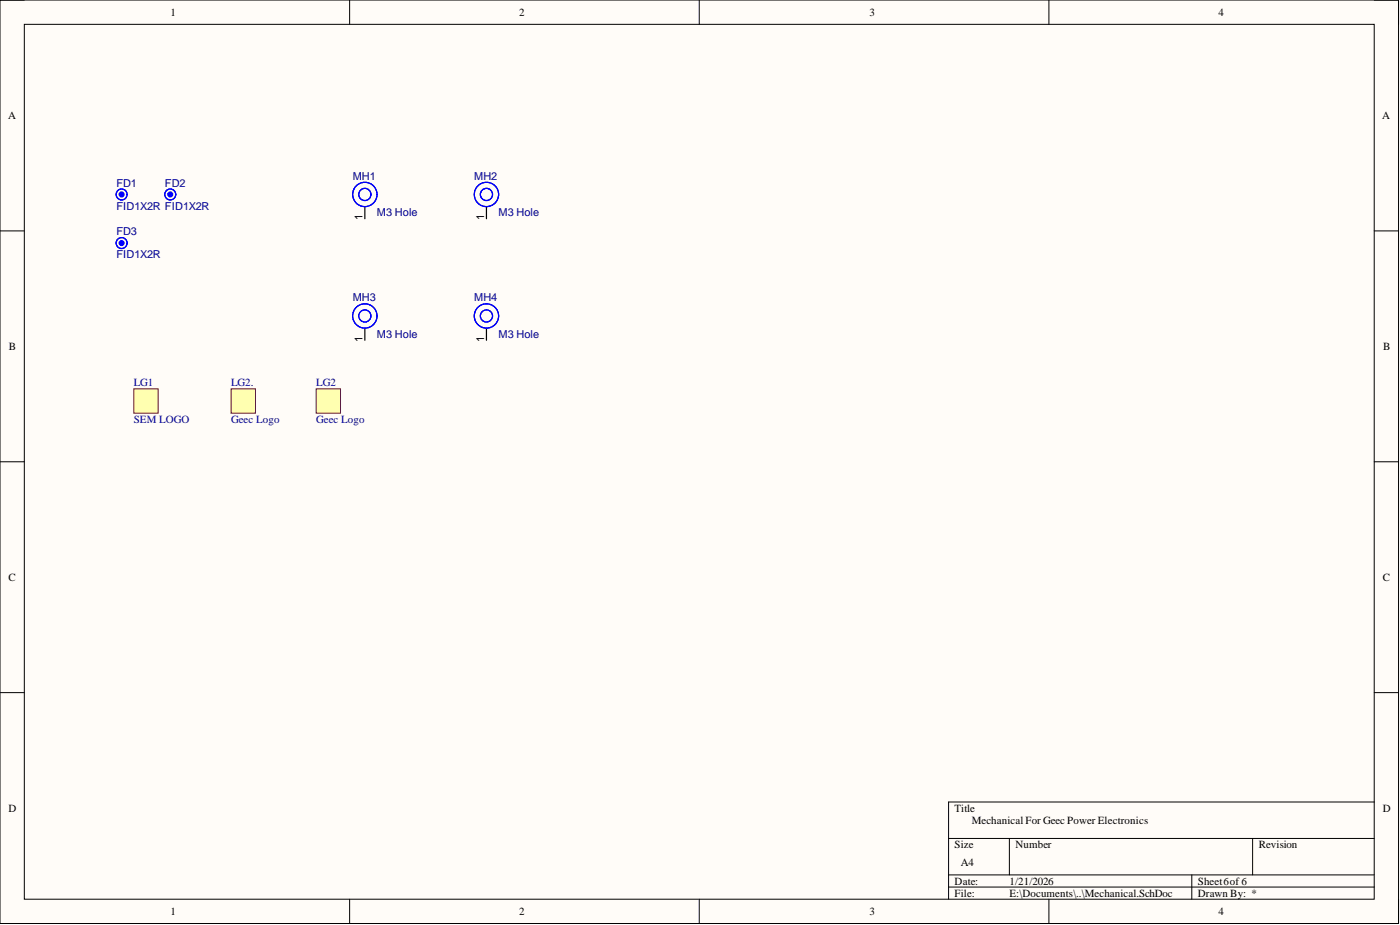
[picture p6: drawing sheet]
<svg xmlns="http://www.w3.org/2000/svg" width="292mm" height="193mm" viewBox="0 0 292 193" stroke-linecap="round" stroke-linejoin="round" font-family="sans-serif">
<defs><g id="words">
<g font-size="2.3">
<text x="35.6" y="3.3">1</text>
<text x="108.3" y="3.3">2</text>
<text x="181.4" y="3.3">3</text>
<text x="254.2" y="3.3">4</text>
<text x="1.7" y="24.8">A</text>
<text x="288.4" y="24.8">A</text>
<text x="75.6" y="46" transform="rotate(-90 75.6 46)">1</text>
<text x="101" y="46" transform="rotate(-90 101 46)">1</text>
<text x="75.6" y="71.3" transform="rotate(-90 75.6 71.3)">1</text>
<text x="101" y="71.3" transform="rotate(-90 101 71.3)">1</text>
<text x="1.9" y="73">B</text>
<text x="288.6" y="73">B</text>
<text x="1.8" y="121.2">C</text>
<text x="288.5" y="121.2">C</text>
<text x="1.8" y="169.3">D</text>
<text x="199.2" y="169.3">Title</text>
<text x="202.7" y="171.9">Mechanical For Geec Power Electronics</text>
<text x="288.5" y="169.3">D</text>
<text x="199.2" y="176.9">Size</text>
<text x="211.9" y="176.9">Number</text>
<text x="262.6" y="176.9">Revision</text>
<text x="199.2" y="184.5">Date:</text>
<text x="200.5" y="180.7">A4</text>
<text x="210.6" y="184.5">1/21/2026</text>
<text x="249.9" y="184.5">Sheet6of 6</text>
<text x="35.6" y="190.9">1</text>
<text x="108.3" y="190.9">2</text>
<text x="181.4" y="190.9">3</text>
<text x="199.2" y="187.1">File:</text>
<text x="210.6" y="187.1">E:\Documents\..\Mechanical.SchDoc</text>
<text x="249.9" y="187.1">Drawn By: *</text>
<text x="254.2" y="190.9">4</text>
</g>
<g font-size="2.3" fill="#000080">
<text x="24.3" y="39">FD1</text>
<text x="34.4" y="39">FD2</text>
<text x="73.6" y="37.5">MH1</text>
<text x="99" y="37.5">MH2</text>
<text x="24.3" y="43.8">FID1X2R FID1X2R</text>
<text x="78.7" y="45.1">M3 Hole</text>
<text x="104" y="45.1">M3 Hole</text>
<text x="24.3" y="49.1">FD3</text>
<text x="24.3" y="53.9">FID1X2R</text>
<text x="73.6" y="62.9">MH3</text>
<text x="99" y="62.9">MH4</text>
<text x="78.7" y="70.5">M3 Hole</text>
<text x="104" y="70.5">M3 Hole</text>
<text x="27.9" y="80.6">LG1</text>
<text x="48.2" y="80.6">LG2.</text>
<text x="66" y="80.6">LG2</text>
<text x="27.9" y="88.2">SEM LOGO</text>
<text x="48.2" y="88.2">Geec Logo</text>
<text x="66" y="88.2">Geec Logo</text>
</g>
</g></defs>
<path d="M0 0h291.8v192.7h-291.8z" fill-rule="evenodd" fill="#fffcf8"/>
<path d="M0 0h291.8v192.7h-291.8z" fill="none" stroke="#000" stroke-width=".21"/>
<path d="M5.1 5.1h281.6v182.5h-281.6z" fill-rule="evenodd" fill="#fffcf8"/>
<g fill="none" stroke="#000" stroke-width=".21">
<path d="M0 0h5.1M5.1 5.1h281.6v182.5h-281.6zM72.9 0v5.1M145.9 0v5.1M218.8 0v5.1M286.7 0h5.1v5.1M0 48.2h5.1M286.7 48.2h5.1M0 96.3h5.1M286.7 96.3h5.1M0 144.5h5.1M286.7 144.5h5.1"/>
<path d="M197.9 174.9h88.8M210.6 174.9v7.6M261.3 174.9v7.6M286.7 167.3h-88.8v20.3M72.9 187.6v5.1M145.9 187.6v5.1M197.9 182.5h88.8M197.9 185.1h88.8M218.8 187.6v5.1M248.7 182.5v5.1M291.8 187.6v5.1"/>
</g>
<circle cx="25.4" cy="40.6" r="1.14" fill="none" stroke="#00f" stroke-width=".25"/>
<circle cx="25.4" cy="40.6" r=".51" fill="#00f"/>
<g fill="none" stroke="#00f" stroke-width=".25">
<circle cx="25.4" cy="40.6" r=".51"/>
<circle cx="35.5" cy="40.6" r="1.14"/>
</g>
<circle cx="35.5" cy="40.6" r=".51" fill="#00f"/>
<g fill="none" stroke="#00f" stroke-width=".25">
<circle cx="25.4" cy="50.7" r="1.14"/>
<circle cx="35.5" cy="40.6" r=".51"/>
</g>
<circle cx="25.4" cy="50.7" r=".51" fill="#00f"/>
<g fill="none" stroke="#00f" stroke-width=".25">
<circle cx="25.4" cy="50.7" r=".51"/>
<circle cx="76.1" cy="40.6" r="1.27"/>
<circle cx="76.1" cy="40.6" r="2.54"/>
<circle cx="101.5" cy="40.6" r="1.27"/>
<circle cx="101.5" cy="40.6" r="2.54"/>
<circle cx="76.1" cy="65.9" r="1.27"/>
<circle cx="76.1" cy="65.9" r="2.54"/>
<circle cx="101.5" cy="65.9" r="1.27"/>
<circle cx="101.5" cy="65.9" r="2.54"/>
</g>
<path d="M76.1 43.1v2.5M101.5 43.1v2.5M76.1 68.4v2.6M101.5 68.4v2.6" fill="none" stroke="#000" stroke-width=".25"/>
<path d="M27.9 81.1h5.1v5.1h-5.1z" fill-rule="evenodd" fill="#ffffb0"/>
<path d="M27.9 81.1h5.1v5.1h-5.1z" fill="none" stroke="#800000" stroke-width=".21"/>
<path d="M48.2 81.1h5.1v5.1h-5.1z" fill-rule="evenodd" fill="#ffffb0"/>
<path d="M48.2 81.1h5.1v5.1h-5.1z" fill="none" stroke="#800000" stroke-width=".21"/>
<path d="M66 81.1h5v5.1h-5z" fill-rule="evenodd" fill="#ffffb0"/>
<path d="M66 81.1h5v5.1h-5z" fill="none" stroke="#800000" stroke-width=".21"/>
<use href="#words"/>
</svg>
